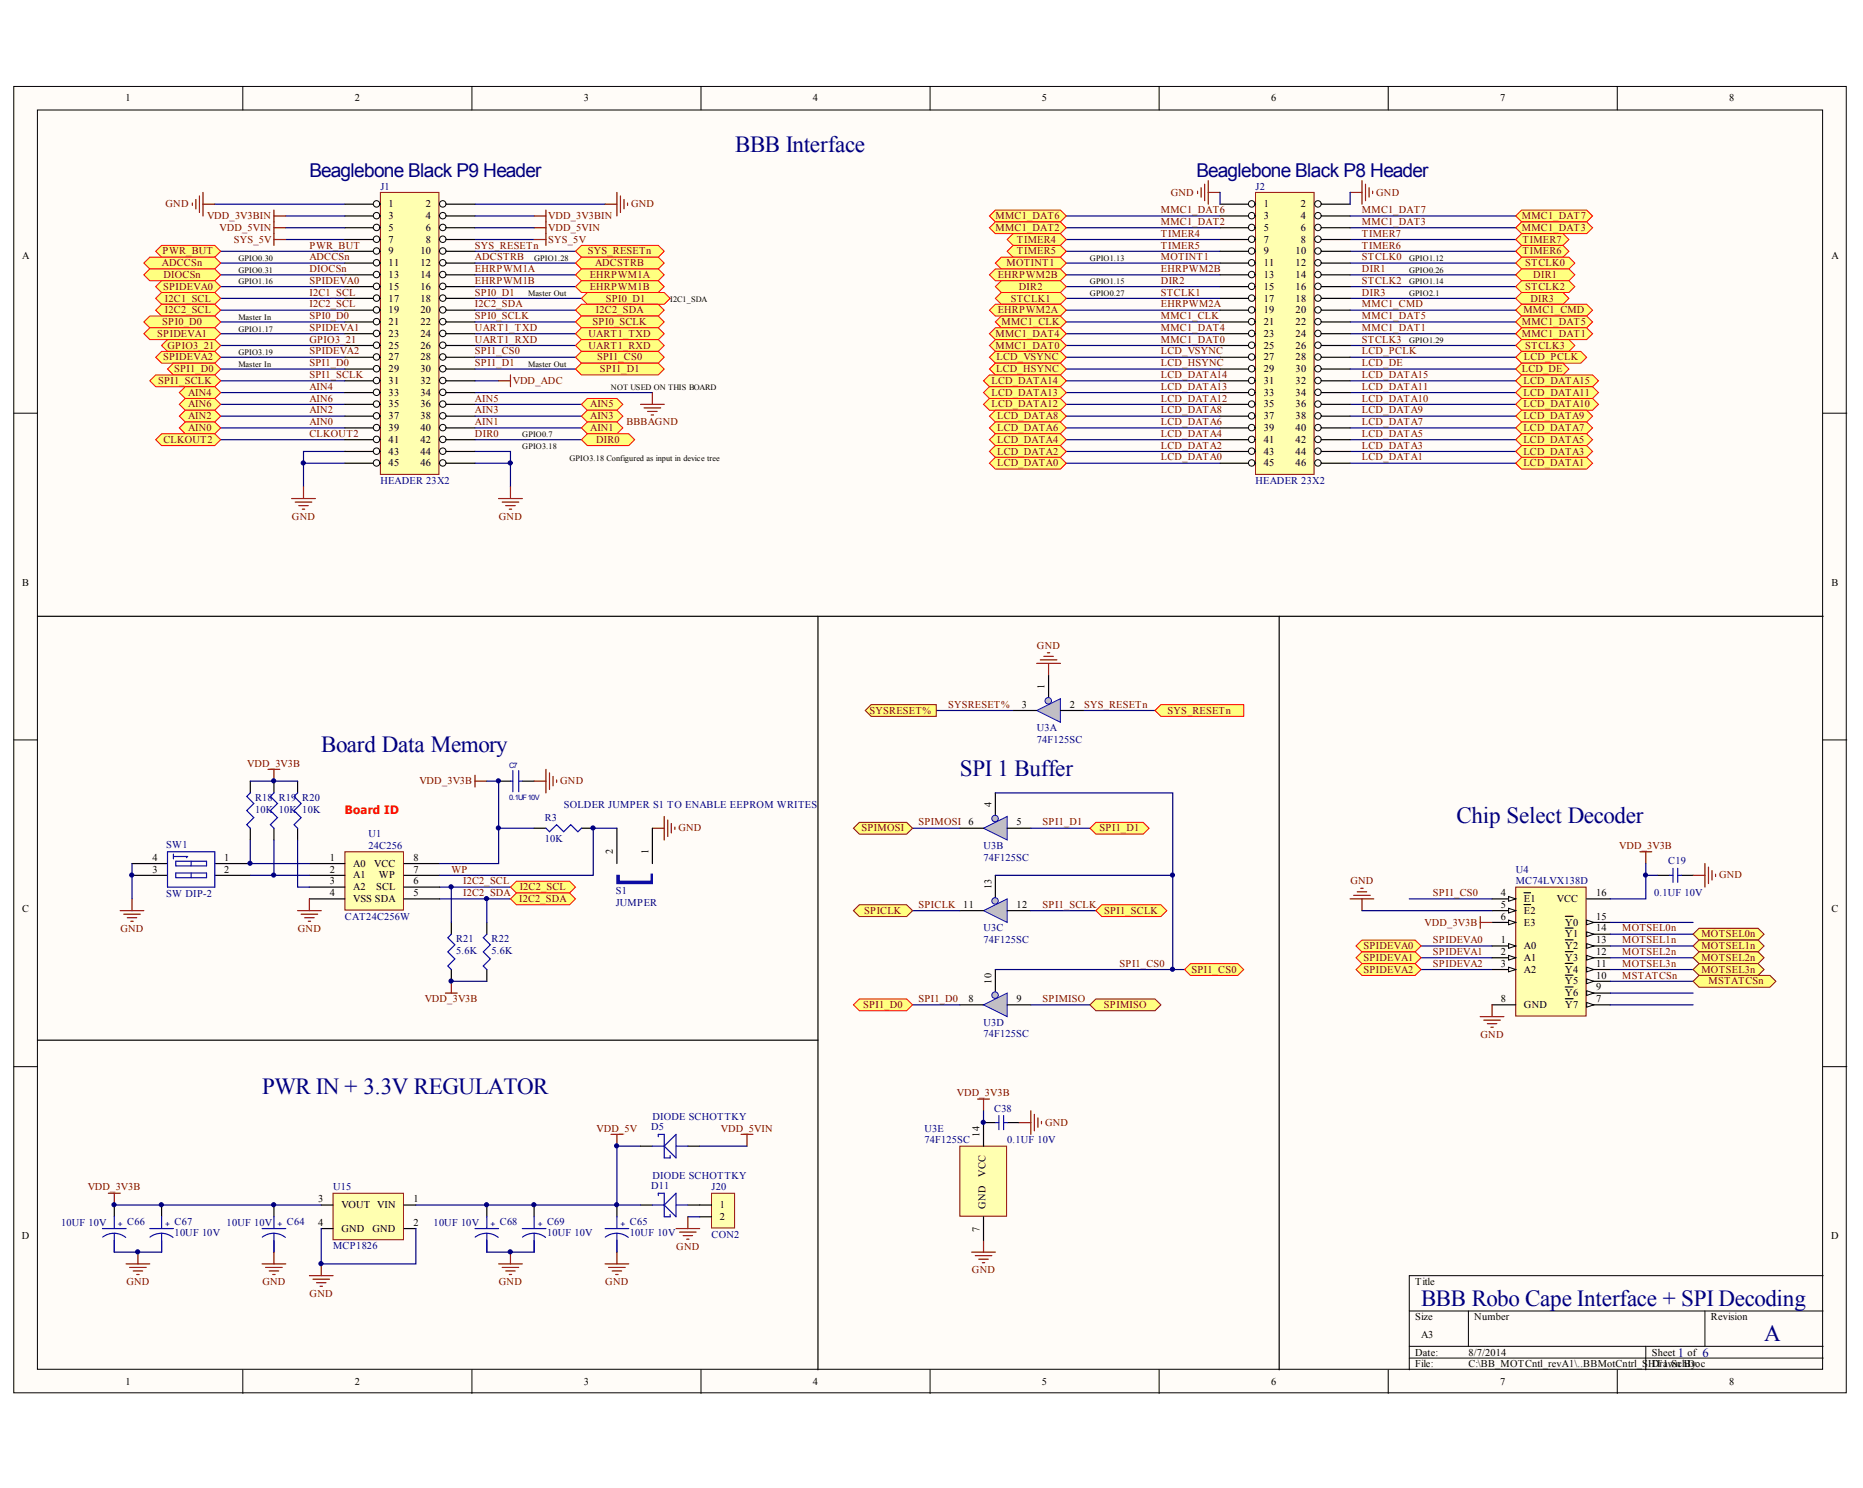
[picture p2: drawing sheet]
<svg xmlns="http://www.w3.org/2000/svg" width="263mm" height="210mm" viewBox="0 0 263 210" stroke-linecap="round" stroke-linejoin="round" font-family="sans-serif">
<defs><g id="words">
<g font-size="3.3" fill="#000080">
<text x="103.7" y="21.4">BBB Interface</text>
<text x="45.3" y="106.1">Board Data Memory</text>
<text x="135.4" y="109.5">SPI 1 Buffer</text>
<text x="205.5" y="116.1">Chip Select Decoder</text>
<text x="37" y="154.3">PWR IN + 3.3V REGULATOR</text>
<text x="200.5" y="184.2">BBB Robo Cape Interface + SPI Decoding</text>
<text x="248.9" y="189.2">A</text>
</g>
<g font-size="2.7" fill="#000080">
<text x="43.7" y="25">Beaglebone Black P9 Header</text>
<text x="168.8" y="25">Beaglebone Black P8 Header</text>
</g>
<g font-size="1.8" fill="#000080">
<text x="236.7" y="191.4">1</text>
<text x="240.2" y="191.4">6</text>
</g>
<text font-size="1.6" fill="#f00" x="48.7" y="114.8">Board ID</text>
<g font-size="1.5">
<text x="17.7" y="14.3">1</text>
<text x="50" y="14.3">2</text>
<text x="82.4" y="14.3">3</text>
<text x="114.7" y="14.3">4</text>
<text x="147" y="14.3">5</text>
<text x="179.3" y="14.3">6</text>
<text x="211.6" y="14.3">7</text>
<text x="243.9" y="14.3">8</text>
<text x="54.8" y="29.2">1</text>
<text x="60.1" y="29.2">2</text>
<text x="178.3" y="29.2">1</text>
<text x="183.5" y="29.2">2</text>
<text x="54.8" y="30.9">3</text>
<text x="54.8" y="32.6">5</text>
<text x="54.8" y="34.2">7</text>
<text x="54.8" y="35.9">9</text>
<text x="59.3" y="35.9">10</text>
<text x="60.1" y="30.9">4</text>
<text x="60.1" y="32.6">6</text>
<text x="60.1" y="34.2">8</text>
<text x="178.3" y="30.9">3</text>
<text x="178.3" y="32.6">5</text>
<text x="178.3" y="34.2">7</text>
<text x="178.3" y="35.9">9</text>
<text x="182.8" y="35.9">10</text>
<text x="183.5" y="30.9">4</text>
<text x="183.5" y="32.6">6</text>
<text x="183.5" y="34.2">8</text>
<text x="3.1" y="36.5">A</text>
<text x="54.8" y="37.5">11</text>
<text x="54.8" y="39.2">13</text>
<text x="54.8" y="40.9">15</text>
<text x="59.3" y="37.5">12</text>
<text x="59.3" y="39.2">14</text>
<text x="59.3" y="40.9">16</text>
<text x="178.3" y="37.5">11</text>
<text x="178.3" y="39.2">13</text>
<text x="178.3" y="40.9">15</text>
<text x="182.8" y="37.5">12</text>
<text x="182.8" y="39.2">14</text>
<text x="182.8" y="40.9">16</text>
<text x="258.4" y="36.5">A</text>
<text x="54.8" y="42.5">17</text>
<text x="54.8" y="44.2">19</text>
<text x="54.8" y="45.9">21</text>
<text x="54.8" y="47.5">23</text>
<text x="59.3" y="42.5">18</text>
<text x="59.3" y="44.2">20</text>
<text x="59.3" y="45.9">22</text>
<text x="59.3" y="47.5">24</text>
<text x="178.3" y="42.5">17</text>
<text x="178.3" y="44.2">19</text>
<text x="178.3" y="45.9">21</text>
<text x="178.3" y="47.5">23</text>
<text x="182.8" y="42.5">18</text>
<text x="182.8" y="44.2">20</text>
<text x="182.8" y="45.9">22</text>
<text x="182.8" y="47.5">24</text>
<text x="54.8" y="49.2">25</text>
<text x="54.8" y="50.8">27</text>
<text x="54.8" y="52.5">29</text>
<text x="59.3" y="49.2">26</text>
<text x="59.3" y="50.8">28</text>
<text x="59.3" y="52.5">30</text>
<text x="178.3" y="49.2">25</text>
<text x="178.3" y="50.8">27</text>
<text x="178.3" y="52.5">29</text>
<text x="182.8" y="49.2">26</text>
<text x="182.8" y="50.8">28</text>
<text x="182.8" y="52.5">30</text>
<text x="54.8" y="54.2">31</text>
<text x="54.8" y="55.8">33</text>
<text x="54.8" y="57.5">35</text>
<text x="54.8" y="59.1">37</text>
<text x="59.3" y="54.2">32</text>
<text x="59.3" y="55.8">34</text>
<text x="59.3" y="57.5">36</text>
<text x="59.3" y="59.1">38</text>
<text x="178.3" y="54.2">31</text>
<text x="178.3" y="55.8">33</text>
<text x="178.3" y="57.5">35</text>
<text x="178.3" y="59.1">37</text>
<text x="182.8" y="54.2">32</text>
<text x="182.8" y="55.8">34</text>
<text x="182.8" y="57.5">36</text>
<text x="182.8" y="59.1">38</text>
<text x="54.8" y="60.8">39</text>
<text x="54.8" y="62.5">41</text>
<text x="54.8" y="64.1">43</text>
<text x="54.8" y="65.8">45</text>
<text x="59.3" y="60.8">40</text>
<text x="59.3" y="62.5">42</text>
<text x="59.3" y="64.1">44</text>
<text x="59.3" y="65.8">46</text>
<text x="178.3" y="60.8">39</text>
<text x="178.3" y="62.5">41</text>
<text x="178.3" y="64.1">43</text>
<text x="178.3" y="65.8">45</text>
<text x="182.8" y="60.8">40</text>
<text x="182.8" y="62.5">42</text>
<text x="182.8" y="64.1">44</text>
<text x="182.8" y="65.8">46</text>
<text x="3.1" y="82.6">B</text>
<text x="258.4" y="82.6">B</text>
<text x="144.2" y="99.8">3</text>
<text x="150.9" y="99.8">2</text>
<text x="136.6" y="116.4">6</text>
<text x="143.4" y="116.4">5</text>
<text x="21.5" y="121.4">4</text>
<text x="21.5" y="123.1">3</text>
<text x="31.6" y="121.4">1</text>
<text x="31.6" y="123.1">2</text>
<text x="46.6" y="121.4">1</text>
<text x="46.6" y="123.1">2</text>
<text x="46.6" y="124.7">3</text>
<text x="49.8" y="122.3">A0</text>
<text x="49.8" y="123.9">A1</text>
<text x="49.8" y="125.6">A2</text>
<text x="52.8" y="122.3">VCC</text>
<text x="53" y="125.6">SCL</text>
<text x="53.5" y="123.9">WP</text>
<text x="58.3" y="124.7">6</text>
<text x="58.3" y="123.1">7</text>
<text x="58.3" y="121.4">8</text>
<text x="3.1" y="128.7">C</text>
<text x="46.6" y="126.4">4</text>
<text x="49.8" y="127.2">VSS SDA</text>
<text x="58.3" y="126.4">5</text>
<text x="135.9" y="128.1">11</text>
<text x="143.4" y="128.1">12</text>
<text x="211.7" y="126.4">4</text>
<text x="211.7" y="128.1">5</text>
<text x="211.7" y="129.7">6</text>
<text x="215" y="127.2">E1</text>
<text x="215" y="128.9">E2</text>
<text x="215" y="130.6">E3</text>
<text x="219.6" y="127.2">VCC</text>
<text x="220.8" y="130.6">Y0</text>
<text x="225.2" y="131.4">14</text>
<text x="225.2" y="129.7">15</text>
<text x="225.2" y="126.4">16</text>
<text x="258.4" y="128.7">C</text>
<text x="211.7" y="133.1">1</text>
<text x="211.7" y="134.7">2</text>
<text x="211.7" y="136.4">3</text>
<text x="215" y="133.9">A0</text>
<text x="215" y="135.5">A1</text>
<text x="215" y="137.2">A2</text>
<text x="220.8" y="137.2">Y4</text>
<text x="220.8" y="135.5">Y3</text>
<text x="220.8" y="133.9">Y2</text>
<text x="220.8" y="132.2">Y1</text>
<text x="225.2" y="136.4">11</text>
<text x="225.2" y="134.7">12</text>
<text x="225.2" y="133.1">13</text>
<text x="136.6" y="141.4">8</text>
<text x="143.4" y="141.4">9</text>
<text x="211.7" y="141.4">8</text>
<text x="215" y="142.2">GND</text>
<text x="220.8" y="142.2">Y7</text>
<text x="220.8" y="140.5">Y6</text>
<text x="220.8" y="138.9">Y5</text>
<text x="225.2" y="141.4">7</text>
<text x="225.2" y="139.7">9</text>
<text x="225.2" y="138">10</text>
<text x="44.9" y="169.6">3</text>
<text x="44.9" y="172.9">4</text>
<text x="48.2" y="170.4">VOUT VIN</text>
<text x="48.2" y="173.7">GND</text>
<text x="52.5" y="173.7">GND</text>
<text x="58.3" y="169.6">1</text>
<text x="58.3" y="172.9">2</text>
<text x="101.5" y="170.4">1</text>
<text x="101.5" y="172.1">2</text>
<text x="3.1" y="174.8">D</text>
<text x="258.3" y="174.8">D</text>
<text x="199.6" y="181.3">Title</text>
<text x="199.6" y="186.2">Size</text>
<text x="199.6" y="191.2">Date:</text>
<text x="200.5" y="188.7">A3</text>
<text x="207.2" y="191.2">8/7/2014</text>
<text x="208" y="186.2">Number</text>
<text x="233" y="191.2">Sheet</text>
<text x="238" y="191.2">of</text>
<text x="241.4" y="186.2">Revision</text>
<text x="17.7" y="195.4">1</text>
<text x="50" y="195.4">2</text>
<text x="82.4" y="195.4">3</text>
<text x="114.7" y="195.4">4</text>
<text x="147" y="195.4">5</text>
<text x="179.3" y="195.4">6</text>
<text x="199.6" y="192.9">File:</text>
<text x="207.2" y="192.9">C:\BB_MOTCntl_revA1\..BBMotCntrl_S</text>
<text x="211.6" y="195.4">7</text>
<text x="232.5" y="192.9">HDTra1wn By:</text>
<text x="235.4" y="192.9">.SchDoc</text>
<text x="243.9" y="195.4">8</text>
</g>
<g font-size="1.5" fill="#800000">
<text x="23.3" y="29.2">GND</text>
<text x="89" y="29.2">GND</text>
<text x="165.2" y="27.6">GND</text>
<text x="194.1" y="27.6">GND</text>
<text x="22.9" y="35.9">PWR_BUT</text>
<text x="29.2" y="30.9">VDD_3V3BIN</text>
<text x="31" y="32.6">VDD_5VIN</text>
<text x="33" y="34.2">SYS_5V</text>
<text x="77.4" y="32.6">VDD_5VIN</text>
<text x="77.4" y="34.2">SYS_5V</text>
<text x="77.4" y="30.9">VDD_3V3BIN</text>
<text x="82.9" y="35.9">SYS_RESETn</text>
<text x="140.5" y="30.9">MMC1_DAT6</text>
<text x="140.5" y="32.6">MMC1_DAT2</text>
<text x="143.5" y="34.2">TIMER4</text>
<text x="143.5" y="35.9">TIMER5</text>
<text x="214.7" y="30.9">MMC1_DAT7</text>
<text x="214.7" y="32.6">MMC1_DAT3</text>
<text x="214.8" y="34.2">TIMER7</text>
<text x="214.8" y="35.9">TIMER6</text>
<text x="22.8" y="37.5">ADCCSn</text>
<text x="23" y="40.9">SPIDEVA0</text>
<text x="23.1" y="39.2">DIOCSn</text>
<text x="43.7" y="40">SPIDEVA0</text>
<text x="43.7" y="38.4">DIOCSn</text>
<text x="43.7" y="36.7">ADCCSn</text>
<text x="67" y="36.7">ADCSTRB</text>
<text x="83.2" y="39.2">EHRPWM1A</text>
<text x="83.2" y="40.9">EHRPWM1B</text>
<text x="83.9" y="37.5">ADCSTRB</text>
<text x="140.8" y="39.2">EHRPWM2B</text>
<text x="142" y="37.5">MOTINT1</text>
<text x="143.7" y="40.9">DIR2</text>
<text x="163.8" y="41.7">STCLK1</text>
<text x="163.8" y="40">DIR2</text>
<text x="163.8" y="36.7">MOTINT1</text>
<text x="192.1" y="36.7">STCLK0</text>
<text x="192.1" y="38.4">DIR1</text>
<text x="192.1" y="40">STCLK2</text>
<text x="192.1" y="41.7">DIR3</text>
<text x="215.2" y="37.5">STCLK0</text>
<text x="215.2" y="40.9">STCLK2</text>
<text x="216.3" y="39.2">DIR1</text>
<text x="22.2" y="47.5">SPIDEVA1</text>
<text x="22.9" y="45.9">SPI0_D0</text>
<text x="23.3" y="42.5">I2C1_SCL</text>
<text x="23.3" y="44.2">I2C2_SCL</text>
<text x="43.7" y="46.7">SPIDEVA1</text>
<text x="83" y="47.5">UART1_TXD</text>
<text x="83.6" y="45.9">SPI0_SCLK</text>
<text x="84.1" y="44.2">I2C2_SDA</text>
<text x="85.5" y="42.5">SPI0_D1</text>
<text x="140.5" y="47.5">MMC1_DAT4</text>
<text x="140.8" y="44.2">EHRPWM2A</text>
<text x="141.3" y="45.9">MMC1_CLK</text>
<text x="142.6" y="42.5">STCLK1</text>
<text x="214.7" y="45.9">MMC1_DAT5</text>
<text x="214.7" y="47.5">MMC1_DAT1</text>
<text x="214.9" y="44.2">MMC1_CMD</text>
<text x="215.9" y="42.5">DIR3</text>
<text x="23" y="50.8">SPIDEVA2</text>
<text x="23.6" y="49.2">GPIO3_21</text>
<text x="24.6" y="52.5">SPI1_D0</text>
<text x="43.7" y="50">SPIDEVA2</text>
<text x="83" y="49.2">UART1_RXD</text>
<text x="84.2" y="50.8">SPI1_CS0</text>
<text x="84.6" y="52.5">SPI1_D1</text>
<text x="140.5" y="49.2">MMC1_DAT0</text>
<text x="140.5" y="52.5">LCD_HSYNC</text>
<text x="140.6" y="50.8">LCD_VSYNC</text>
<text x="192.1" y="48.3">STCLK3</text>
<text x="214.7" y="52.5">LCD_DE</text>
<text x="215" y="50.8">LCD_PCLK</text>
<text x="215.2" y="49.2">STCLK3</text>
<text x="22.3" y="54.2">SPI1_SCLK</text>
<text x="26.5" y="55.8">AIN4</text>
<text x="26.5" y="57.5">AIN6</text>
<text x="26.5" y="59.1">AIN2</text>
<text x="72.3" y="54.2">VDD_ADC</text>
<text x="83.3" y="57.5">AIN5</text>
<text x="83.3" y="59.1">AIN3</text>
<text x="139.9" y="54.2">LCD_DATA14</text>
<text x="139.9" y="55.8">LCD_DATA13</text>
<text x="139.9" y="57.5">LCD_DATA12</text>
<text x="140.7" y="59.1">LCD_DATA8</text>
<text x="214.9" y="59.1">LCD_DATA9</text>
<text x="214.9" y="54.2">LCD_DATA15</text>
<text x="214.9" y="55.8">LCD_DATA11</text>
<text x="214.9" y="57.5">LCD_DATA10</text>
<text x="23" y="62.5">CLKOUT2</text>
<text x="26.5" y="60.8">AIN0</text>
<text x="67" y="61.6">DIR0</text>
<text x="83.3" y="60.8">AIN1</text>
<text x="84.1" y="62.5">DIR0</text>
<text x="88.4" y="60">BBBAGND</text>
<text x="140.7" y="60.8">LCD_DATA6</text>
<text x="140.7" y="62.5">LCD_DATA4</text>
<text x="140.7" y="64.1">LCD_DATA2</text>
<text x="140.7" y="65.8">LCD_DATA0</text>
<text x="214.9" y="60.8">LCD_DATA7</text>
<text x="214.9" y="62.5">LCD_DATA5</text>
<text x="214.9" y="64.1">LCD_DATA3</text>
<text x="214.9" y="65.8">LCD_DATA1</text>
<text x="41.2" y="73.3">GND</text>
<text x="70.4" y="73.3">GND</text>
<text x="146.3" y="91.5">GND</text>
<text x="122.7" y="100.7">SYSRESET%</text>
<text x="133.7" y="99.8">SYSRESET%</text>
<text x="164.7" y="100.7">SYS_RESETn</text>
<text x="34.9" y="108.1">VDD_3V3B</text>
<text x="59.2" y="110.6">VDD_3V3B</text>
<text x="79" y="110.6">GND</text>
<text x="95.7" y="117.3">GND</text>
<text x="121.5" y="117.3">SPIMOSI</text>
<text x="129.6" y="116.4">SPIMOSI</text>
<text x="155.1" y="117.3">SPI1_D1</text>
<text x="228.4" y="119.8">VDD_3V3B</text>
<text x="63.7" y="123.1">WP</text>
<text x="73.3" y="125.6">I2C2_SCL</text>
<text x="190.5" y="124.7">GND</text>
<text x="242.5" y="123.9">GND</text>
<text x="17" y="131.4">GND</text>
<text x="42" y="131.4">GND</text>
<text x="73.2" y="127.2">I2C2_SDA</text>
<text x="121.9" y="128.9">SPICLK</text>
<text x="129.6" y="128.1">SPICLK</text>
<text x="155.8" y="128.9">SPI1_SCLK</text>
<text x="201" y="130.6">VDD_3V3B</text>
<text x="228.8" y="131.4">MOTSEL0n</text>
<text x="168.1" y="137.2">SPI1_CS0</text>
<text x="192.4" y="133.9">SPIDEVA0</text>
<text x="192.4" y="135.5">SPIDEVA1</text>
<text x="192.4" y="137.2">SPIDEVA2</text>
<text x="202.1" y="134.7">SPIDEVA1</text>
<text x="202.1" y="136.4">SPIDEVA2</text>
<text x="202.1" y="133.1">SPIDEVA0</text>
<text x="228.8" y="136.4">MOTSEL3n</text>
<text x="228.8" y="134.7">MOTSEL2n</text>
<text x="228.8" y="133.1">MOTSEL1n</text>
<text x="240" y="132.2">MOTSEL0n</text>
<text x="240" y="133.9">MOTSEL1n</text>
<text x="240" y="135.5">MOTSEL2n</text>
<text x="240" y="137.2">MOTSEL3n</text>
<text x="59.9" y="141.4">VDD_3V3B</text>
<text x="121.7" y="142.2">SPI1_D0</text>
<text x="147.1" y="141.4">SPIMISO</text>
<text x="155.7" y="142.2">SPIMISO</text>
<text x="228.8" y="138">MSTATCSn</text>
<text x="241" y="138.9">MSTATCSn</text>
<text x="208.9" y="146.4">GND</text>
<text x="135" y="154.6">VDD_3V3B</text>
<text x="84.2" y="159.6">VDD_5V</text>
<text x="101.7" y="159.6">VDD_5VIN</text>
<text x="147.4" y="158.8">GND</text>
<text x="12.4" y="167.9">VDD_3V3B</text>
<text x="95.4" y="176.3">GND</text>
<text x="137.1" y="179.6">GND</text>
<text x="17.8" y="181.3">GND</text>
<text x="37" y="181.3">GND</text>
<text x="43.7" y="182.9">GND</text>
<text x="70.4" y="181.3">GND</text>
<text x="85.4" y="181.3">GND</text>
</g>
<g font-size="1.5" fill="#000080">
<text x="53.7" y="26.8">J1</text>
<text x="177.1" y="26.8">J2</text>
<text x="53.7" y="68.3">HEADER 23X2</text>
<text x="177.1" y="68.3">HEADER 23X2</text>
<text x="146.3" y="103.2">U3A</text>
<text x="146.3" y="104.8">74F125SC</text>
<text x="36" y="113">R18 R19 R20</text>
<text x="79.5" y="114">SOLDER JUMPER S1 TO ENABLE EEPROM WRITES</text>
<text x="23.5" y="119.6">SW1</text>
<text x="36" y="114.6">10K 10K 10K</text>
<text x="52" y="118.1">U1</text>
<text x="52" y="119.8">24C256</text>
<text x="76.9" y="115.8">R3</text>
<text x="76.9" y="118.8">10K</text>
<text x="138.7" y="119.8">U3B</text>
<text x="138.7" y="121.4">74F125SC</text>
<text x="213.8" y="123.1">U4</text>
<text x="213.8" y="124.7">MC74LVX138D</text>
<text x="235.3" y="121.9">C19</text>
<text x="23.5" y="126.6">SW DIP-2</text>
<text x="48.7" y="129.7">CAT24C256W</text>
<text x="86.9" y="126.1">S1</text>
<text x="86.9" y="127.7">JUMPER</text>
<text x="138.7" y="131.4">U3C</text>
<text x="233.3" y="126.4">0.1UF 10V</text>
<text x="64.3" y="132.9">R21</text>
<text x="64.3" y="134.5">5.6K</text>
<text x="69.3" y="132.9">R22</text>
<text x="69.3" y="134.5">5.6K</text>
<text x="138.7" y="133.1">74F125SC</text>
<text x="138.7" y="144.7">U3D</text>
<text x="138.7" y="146.3">74F125SC</text>
<text x="91.9" y="159.5">D5</text>
<text x="92" y="158">DIODE SCHOTTKY</text>
<text x="130.4" y="159.6">U3E</text>
<text x="130.4" y="161.3">74F125SC</text>
<text x="140.3" y="156.8">C38</text>
<text x="142.1" y="161.3">0.1UF 10V</text>
<text x="47" y="167.9">U15</text>
<text x="91.9" y="167.8">D11</text>
<text x="92" y="166.3">DIODE SCHOTTKY</text>
<text x="100.4" y="167.9">J20</text>
<text x="8.6" y="172.9">10UF 10V</text>
<text x="18" y="172.7">C66</text>
<text x="24.6" y="172.7">C67</text>
<text x="32" y="172.9">10UF 10V</text>
<text x="40.5" y="172.7">C64</text>
<text x="61.2" y="172.9">10UF 10V</text>
<text x="70.5" y="172.7">C68</text>
<text x="77.2" y="172.7">C69</text>
<text x="88.9" y="172.7">C65</text>
<text x="24.6" y="174.4">10UF 10V</text>
<text x="47" y="176.2">MCP1826</text>
<text x="77.2" y="174.4">10UF 10V</text>
<text x="88.9" y="174.4">10UF 10V</text>
<text x="100.4" y="174.6">CON2</text>
</g>
<g font-size="1.5" fill="#790000">
<text x="43.7" y="35.1">PWR_BUT</text>
<text x="67" y="35.1">SYS_RESETn</text>
<text x="163.8" y="30.1">MMC1_DAT6</text>
<text x="163.8" y="31.7">MMC1_DAT2</text>
<text x="163.8" y="33.4">TIMER4</text>
<text x="163.8" y="35.1">TIMER5</text>
<text x="192.1" y="30.1">MMC1_DAT7</text>
<text x="192.1" y="31.7">MMC1_DAT3</text>
<text x="192.1" y="33.4">TIMER7</text>
<text x="192.1" y="35.1">TIMER6</text>
<text x="43.7" y="41.7">I2C1_SCL</text>
<text x="67" y="38.4">EHRPWM1A</text>
<text x="67" y="40">EHRPWM1B</text>
<text x="67" y="41.7">SPI0_D1</text>
<text x="163.8" y="38.4">EHRPWM2B</text>
<text x="43.7" y="43.4">I2C2_SCL</text>
<text x="43.7" y="45">SPI0_D0</text>
<text x="67" y="43.4">I2C2_SDA</text>
<text x="67" y="46.7">UART1_TXD</text>
<text x="67" y="45">SPI0_SCLK</text>
<text x="163.8" y="43.4">EHRPWM2A</text>
<text x="163.8" y="45">MMC1_CLK</text>
<text x="163.8" y="46.7">MMC1_DAT4</text>
<text x="192.1" y="43.4">MMC1_CMD</text>
<text x="192.1" y="45">MMC1_DAT5</text>
<text x="192.1" y="46.7">MMC1_DAT1</text>
<text x="43.7" y="48.3">GPIO3_21</text>
<text x="43.7" y="51.7">SPI1_D0</text>
<text x="43.7" y="53.3">SPI1_SCLK</text>
<text x="67" y="48.3">UART1_RXD</text>
<text x="67" y="50">SPI1_CS0</text>
<text x="67" y="51.7">SPI1_D1</text>
<text x="163.8" y="48.3">MMC1_DAT0</text>
<text x="163.8" y="50">LCD_VSYNC</text>
<text x="163.8" y="51.7">LCD_HSYNC</text>
<text x="163.8" y="53.3">LCD_DATA14</text>
<text x="192.1" y="50">LCD_PCLK</text>
<text x="192.1" y="51.7">LCD_DE</text>
<text x="192.1" y="53.3">LCD_DATA15</text>
<text x="43.7" y="55">AIN4</text>
<text x="43.7" y="56.6">AIN6</text>
<text x="43.7" y="58.3">AIN2</text>
<text x="43.7" y="60">AIN0</text>
<text x="67" y="56.6">AIN5</text>
<text x="67" y="58.3">AIN3</text>
<text x="67" y="60">AIN1</text>
<text x="163.8" y="55">LCD_DATA13</text>
<text x="163.8" y="56.6">LCD_DATA12</text>
<text x="163.8" y="58.3">LCD_DATA8</text>
<text x="163.8" y="60">LCD_DATA6</text>
<text x="192.1" y="55">LCD_DATA11</text>
<text x="192.1" y="56.6">LCD_DATA10</text>
<text x="192.1" y="58.3">LCD_DATA9</text>
<text x="192.1" y="60">LCD_DATA7</text>
<text x="43.7" y="61.6">CLKOUT2</text>
<text x="163.8" y="61.6">LCD_DATA4</text>
<text x="163.8" y="63.3">LCD_DATA2</text>
<text x="163.8" y="65">LCD_DATA0</text>
<text x="192.1" y="61.6">LCD_DATA5</text>
<text x="192.1" y="63.3">LCD_DATA3</text>
<text x="192.1" y="65">LCD_DATA1</text>
<text x="152.9" y="99.8">SYS_RESETn</text>
<text x="147.1" y="116.4">SPI1_D1</text>
<text x="65.3" y="124.7">I2C2_SCL</text>
<text x="65.3" y="126.4">I2C2_SDA</text>
<text x="147.1" y="128.1">SPI1_SCLK</text>
<text x="202.1" y="126.4">SPI1_CS0</text>
<text x="157.9" y="136.4">SPI1_CS0</text>
<text x="129.6" y="141.4">SPI1_D0</text>
</g>
<g font-size="1.4">
<text x="147.4" y="97.2" transform="rotate(-90 147.4 97.2)">1</text>
<text x="139.9" y="113.8" transform="rotate(-90 139.9 113.8)">4</text>
<text x="86.5" y="120.5" transform="rotate(-90 86.5 120.5)">2</text>
<text x="91.5" y="120.5" transform="rotate(-90 91.5 120.5)">1</text>
<text x="139.9" y="125.5" transform="rotate(-90 139.9 125.5)">13</text>
<text x="139.9" y="138.8" transform="rotate(-90 139.9 138.8)">10</text>
<text x="138.2" y="160.4" transform="rotate(-90 138.2 160.4)">14</text>
<text x="139" y="166" transform="rotate(-90 139 166)">VCC</text>
<text x="138.2" y="173.7" transform="rotate(-90 138.2 173.7)">7</text>
<text x="139" y="170.5" transform="rotate(-90 139 170.5)">GND</text>
</g>
<g font-size="1.2">
<text x="33.6" y="36.8">GPIO0.30</text>
<text x="33.6" y="38.5">GPIO0.31</text>
<text x="33.6" y="40.1">GPIO1.16</text>
<text x="74.5" y="41.8">Master Out</text>
<text x="75.3" y="36.8">GPIO1.28</text>
<text x="153.8" y="36.8">GPIO1.13</text>
<text x="153.8" y="40.1">GPIO1.15</text>
<text x="153.8" y="41.8">GPIO0.27</text>
<text x="198.8" y="36.8">GPIO1.12</text>
<text x="198.8" y="38.5">GPIO0.26</text>
<text x="198.8" y="40.1">GPIO1.14</text>
<text x="198.8" y="41.8">GPIO2.1</text>
<text x="33.6" y="46.8">GPIO1.17</text>
<text x="33.6" y="45.1">Master In</text>
<text x="94.5" y="42.6">I2C1_SDA</text>
<text x="33.6" y="50.1">GPIO3.19</text>
<text x="33.6" y="51.7">Master In</text>
<text x="74.5" y="51.7">Master Out</text>
<text x="198.8" y="48.4">GPIO1.29</text>
<text x="86.2" y="55.1">NOT USED ON THIS BOARD</text>
<text x="73.7" y="61.7">GPIO0.7</text>
<text x="73.7" y="63.4">GPIO3.18</text>
<text x="80.4" y="65">GPIO3.18 Configured as input in device tree</text>
</g>
<g font-size="1.2" fill="#000080">
<text x="16.6" y="173">+</text>
<text x="23.3" y="173">+</text>
<text x="39.1" y="173">+</text>
<text x="69.2" y="173">+</text>
<text x="75.9" y="173">+</text>
<text x="87.5" y="173">+</text>
</g>
<g font-size="1" fill="#000080">
<text x="71.8" y="108.3">C7</text>
<text x="71.8" y="112.8">0.1UF10V</text>
</g>
</g></defs>
<g fill="#fffcf8" stroke="#000" stroke-width=".14">
<path d="M1.9 12.2h258.6v184.3h-258.6z"/>
<path d="M5.3 15.5h251.8v177.7h-251.8z"/>
</g>
<g fill="none" stroke="#000" stroke-width=".14">
<path d="M34.3 12.2v3.3M66.6 12.2v3.3M98.9 12.2v3.3M131.2 12.2v3.3M163.5 12.2v3.3M195.8 12.2v3.3M228.2 12.2v3.3M1.9 58.3h3.4M257.2 58.3h3.3M1.9 104.4h3.4M257.2 104.4h3.3M1.9 150.5h3.4"/>
<path d="M257.2 150.5h3.3M257.2 180h-58.4v13.2M34.3 193.2v3.4M66.6 193.2v3.4M98.9 193.2v3.4M131.2 193.2v3.4M163.5 193.2v3.4M195.8 193.2v3.4M198.8 184.9h58.4M198.8 189.9h58.4M198.8 191.6h58.4M207.2 184.9v5"/>
<path d="M228.2 193.2v3.4M232.2 189.9v3.3M240.5 184.9v5"/>
</g>
<g fill="none" stroke="#000080" stroke-width=".17">
<path d="M30.3 28.8h18.4M31.1 35.4h17.6M31.1 37.1h17.6M31.1 38.8h17.6M40.3 30.5h8.4M40.3 32.1h8.4M40.3 33.8h8.4M67 28.8h18.4M67 30.5h8.3M67 32.1h8.3M67 33.8h8.3M67 35.4h14.2"/>
<path d="M67 37.1h14.2M67 38.8h14.2M150.4 30.5h21.7M150.4 32.1h21.7M150.4 33.8h21.7M150.4 35.4h21.7M150.4 37.1h21.7M150.4 38.8h21.7M190.5 30.5h23.3M190.5 32.1h23.3M190.5 33.8h23.3M190.5 35.4h23.3"/>
<path d="M190.5 37.1h23.3M190.5 38.8h23.3M31.1 40.4h17.6M31.1 42.1h17.6M31.1 43.8h17.6M31.1 45.4h17.6M31.1 47.1h17.6M31.1 48.7h17.6M31.1 50.4h17.6M31.1 52.1h17.6M31.1 53.7h17.6M31.1 55.4h17.6"/>
<path d="M31.1 57h17.6M31.1 58.7h17.6M67 40.4h14.2M67 42.1h15M67 43.8h14.2M67 45.4h14.2M67 47.1h14.2M67 48.7h14.2M67 50.4h14.2M67 52.1h14.2M67 53.7h3.3M67 55.4h25"/>
<path d="M67 57h15M67 58.7h15M150.4 40.4h21.7M150.4 42.1h21.7M150.4 43.8h21.7M150.4 45.4h21.7M150.4 47.1h21.7M150.4 48.7h21.7M150.4 50.4h21.7M150.4 52.1h21.7M150.4 53.7h21.7M150.4 55.4h21.7"/>
<path d="M150.4 57h21.7M150.4 58.7h21.7M190.5 40.4h23.3M190.5 42.1h23.3M190.5 43.8h23.3M190.5 45.4h23.3M190.5 47.1h23.3M190.5 48.7h23.3M190.5 50.4h23.3M190.5 52.1h23.3M190.5 53.7h23.3M190.5 55.4h23.3"/>
<path d="M190.5 57h23.3M190.5 58.7h23.3M31.1 60.4h17.6M31.1 62h17.6M48.7 63.7h-5.9v1.6h5.9M67 63.7h5v5M67 65.3h5M67 60.4h15M67 62h15M150.4 65.3h21.7M150.4 60.4h21.7M150.4 62h21.7"/>
<path d="M150.4 63.7h21.7M190.5 65.3h23.3M190.5 60.4h23.3M190.5 62h23.3M190.5 63.7h23.3"/>
</g>
<path d="M38.6 29.6v5M38.6 32.1h1.7M38.6 33.8h1.7M38.6 30.5h1.7M75.3 32.1h1.7M75.3 33.8h1.7M75.3 30.5h1.7M77 29.6v5M70.3 53.7h1.7M72 52.9v1.6" fill="none" stroke="#800000" stroke-width=".17"/>
<g fill="#ffff80" stroke="#f00" stroke-width=".14">
<path d="M139.6 30.5l.8-.9h9.2l.8 .9-.8 .8h-9.2z" fill-rule="evenodd"/>
<path d="M139.6 32.1l.8-.8h9.2l.8 .8-.8 .9h-9.2z" fill-rule="evenodd"/>
<path d="M142.1 33.8l.8-.8h6.7l.8 .8-.8 .8h-6.7z" fill-rule="evenodd"/>
<path d="M142.1 35.4l.8-.8h6.7l.8 .8-.8 .9h-6.7z" fill-rule="evenodd"/>
<path d="M140.4 37.1l.9-.8h8.3l.8 .8-.8 .8h-8.3z" fill-rule="evenodd"/>
<path d="M139.6 38.8l.8-.9h9.2l.8 .9-.8 .8h-9.2z" fill-rule="evenodd"/>
<path d="M140.4 40.4l.9-.8h8.3l.8 .8-.8 .9h-8.3z" fill-rule="evenodd"/>
<path d="M140.4 42.1l.9-.8h8.3l.8 .8-.8 .8h-8.3z" fill-rule="evenodd"/>
<path d="M139.6 43.8l.8-.9h9.2l.8 .9-.8 .8h-9.2z" fill-rule="evenodd"/>
<path d="M140.4 45.4l.9-.8h8.3l.8 .8-.8 .8h-8.3z" fill-rule="evenodd"/>
<path d="M139.6 47.1l.8-.9h9.2l.8 .9-.8 .8h-9.2z" fill-rule="evenodd"/>
<path d="M139.6 48.7l.8-.8h9.2l.8 .8-.8 .9h-9.2z" fill-rule="evenodd"/>
<path d="M139.6 50.4l.8-.8h9.2l.8 .8-.8 .8h-9.2z" fill-rule="evenodd"/>
<path d="M139.6 52.1l.8-.9h9.2l.8 .9-.8 .8h-9.2z" fill-rule="evenodd"/>
<path d="M138.7 53.7l.9-.8h10l.8 .8-.8 .8h-10z" fill-rule="evenodd"/>
<path d="M138.7 55.4l.9-.9h10l.8 .9-.8 .8h-10z" fill-rule="evenodd"/>
<path d="M138.7 57l.9-.8h10l.8 .8-.8 .9h-10z" fill-rule="evenodd"/>
<path d="M139.6 58.7l.8-.8h9.2l.8 .8-.8 .8h-9.2z" fill-rule="evenodd"/>
<path d="M139.6 60.4l.8-.9h9.2l.8 .9-.8 .8h-9.2z" fill-rule="evenodd"/>
<path d="M139.6 62l.8-.8h9.2l.8 .8-.8 .9h-9.2z" fill-rule="evenodd"/>
<path d="M139.6 63.7l.8-.8h9.2l.8 .8-.8 .8h-9.2z" fill-rule="evenodd"/>
<path d="M139.6 65.3l.8-.8h9.2l.8 .8-.8 .9h-9.2z" fill-rule="evenodd"/>
<path d="M213.8 30.5l.9-.9h9.1l.9 .9-.9 .8h-9.1z" fill-rule="evenodd"/>
<path d="M213.8 32.1l.9-.8h9.1l.9 .8-.9 .9h-9.1z" fill-rule="evenodd"/>
<path d="M213.8 33.8l.9-.8h5.8l.8 .8-.8 .8h-5.8z" fill-rule="evenodd"/>
<path d="M213.8 35.4l.9-.8h5.8l.8 .8-.8 .9h-5.8z" fill-rule="evenodd"/>
<path d="M213.8 37.1l.9-.8h6.6l.9 .8-.9 .8h-6.6z" fill-rule="evenodd"/>
<path d="M213.8 38.8l.9-.9h6.6l.9 .9-.9 .8h-6.6z" fill-rule="evenodd"/>
<path d="M213.8 40.4l.9-.8h6.6l.9 .8-.9 .9h-6.6z" fill-rule="evenodd"/>
<path d="M213.8 42.1l.9-.8h5.8l.8 .8-.8 .8h-5.8z" fill-rule="evenodd"/>
<path d="M213.8 43.8l.9-.9h9.1l.9 .9-.9 .8h-9.1z" fill-rule="evenodd"/>
<path d="M213.8 45.4l.9-.8h9.1l.9 .8-.9 .8h-9.1z" fill-rule="evenodd"/>
<path d="M213.8 47.1l.9-.9h9.1l.9 .9-.9 .8h-9.1z" fill-rule="evenodd"/>
<path d="M213.8 48.7l.9-.8h6.6l.9 .8-.9 .9h-6.6z" fill-rule="evenodd"/>
<path d="M213.8 50.4l.9-.8h8.3l.8 .8-.8 .8h-8.3z" fill-rule="evenodd"/>
<path d="M213.8 52.1l.9-.9h5.8l.8 .9-.8 .8h-5.8z" fill-rule="evenodd"/>
<path d="M213.8 53.7l.9-.8h10l.8 .8-.8 .8h-10z" fill-rule="evenodd"/>
<path d="M213.8 55.4l.9-.9h10l.8 .9-.8 .8h-10z" fill-rule="evenodd"/>
<path d="M213.8 57l.9-.8h10l.8 .8-.8 .9h-10z" fill-rule="evenodd"/>
<path d="M213.8 58.7l.9-.8h9.1l.9 .8-.9 .8h-9.1z" fill-rule="evenodd"/>
<path d="M213.8 60.4l.9-.9h9.1l.9 .9-.9 .8h-9.1z" fill-rule="evenodd"/>
<path d="M213.8 62l.9-.8h9.1l.9 .8-.9 .9h-9.1z" fill-rule="evenodd"/>
<path d="M213.8 63.7l.9-.8h9.1l.9 .8-.9 .8h-9.1z" fill-rule="evenodd"/>
<path d="M213.8 65.3l.9-.8h9.1l.9 .8-.9 .9h-9.1z" fill-rule="evenodd"/>
<path d="M22 35.4l.8-.8h7.5l.8 .8-.8 .9h-7.5z" fill-rule="evenodd"/>
<path d="M20.3 37.1l.8-.8h9.2l.8 .8-.8 .8h-9.2z" fill-rule="evenodd"/>
<path d="M20.3 38.8l.8-.9h9.2l.8 .9-.8 .8h-9.2z" fill-rule="evenodd"/>
<path d="M22 40.4l.8-.8h7.5l.8 .8-.8 .9h-7.5z" fill-rule="evenodd"/>
<path d="M22 42.1l.8-.8h7.5l.8 .8-.8 .8h-7.5z" fill-rule="evenodd"/>
<path d="M22 43.8l.8-.9h7.5l.8 .9-.8 .8h-7.5z" fill-rule="evenodd"/>
<path d="M20.3 45.4l.8-.8h9.2l.8 .8-.8 .8h-9.2z" fill-rule="evenodd"/>
<path d="M20.3 47.1l.8-.9h9.2l.8 .9-.8 .8h-9.2z" fill-rule="evenodd"/>
<path d="M22.8 48.7l.8-.8h6.7l.8 .8-.8 .9h-6.7z" fill-rule="evenodd"/>
<path d="M22 50.4l.8-.8h7.5l.8 .8-.8 .8h-7.5z" fill-rule="evenodd"/>
<path d="M23.6 52.1l.9-.9h5.8l.8 .9-.8 .8h-5.8z" fill-rule="evenodd"/>
<path d="M21.1 53.7l.9-.8h8.3l.8 .8-.8 .8h-8.3z" fill-rule="evenodd"/>
<path d="M25.3 55.4l.8-.9h4.2l.8 .9-.8 .8h-4.2z" fill-rule="evenodd"/>
<path d="M25.3 57l.8-.8h4.2l.8 .8-.8 .9h-4.2z" fill-rule="evenodd"/>
<path d="M25.3 58.7l.8-.8h4.2l.8 .8-.8 .8h-4.2z" fill-rule="evenodd"/>
<path d="M25.3 60.4l.8-.9h4.2l.8 .9-.8 .8h-4.2z" fill-rule="evenodd"/>
<path d="M22 62l.8-.8h7.5l.8 .8-.8 .9h-7.5z" fill-rule="evenodd"/>
<path d="M81.2 35.4l.8-.8h10.9l.8 .8-.8 .9h-10.9z" fill-rule="evenodd"/>
<path d="M81.2 37.1l.8-.8h10.9l.8 .8-.8 .8h-10.9z" fill-rule="evenodd"/>
<path d="M81.2 38.8l.8-.9h10.9l.8 .9-.8 .8h-10.9z" fill-rule="evenodd"/>
<path d="M81.2 40.4l.8-.8h10.9l.8 .8-.8 .9h-10.9z" fill-rule="evenodd"/>
<path d="M82 42.1l.9-.8h10.8l.8 .8-.8 .8h-10.8z" fill-rule="evenodd"/>
<path d="M81.2 43.8l.8-.9h10.9l.8 .9-.8 .8h-10.9z" fill-rule="evenodd"/>
<path d="M81.2 45.4l.8-.8h10.9l.8 .8-.8 .8h-10.9z" fill-rule="evenodd"/>
<path d="M81.2 47.1l.8-.9h10.9l.8 .9-.8 .8h-10.9z" fill-rule="evenodd"/>
<path d="M81.2 48.7l.8-.8h10.9l.8 .8-.8 .9h-10.9z" fill-rule="evenodd"/>
<path d="M81.2 50.4l.8-.8h10.9l.8 .8-.8 .8h-10.9z" fill-rule="evenodd"/>
<path d="M81.2 52.1l.8-.9h10.9l.8 .9-.8 .8h-10.9z" fill-rule="evenodd"/>
<path d="M82 57l.9-.8h4.1l.9 .8-.9 .9h-4.1z" fill-rule="evenodd"/>
<path d="M82 58.7l.9-.8h4.1l.9 .8-.9 .8h-4.1z" fill-rule="evenodd"/>
<path d="M82 60.4l.9-.9h4.1l.9 .9-.9 .8h-4.1z" fill-rule="evenodd"/>
<path d="M82 62l.9-.8h5.8l.8 .8-.8 .9h-5.8z" fill-rule="evenodd"/>
</g>
<path d="M42.8 65.3v3.4" fill="none" stroke="#000080" stroke-width=".17"/>
<path d="M177.1 27.1h8.3v39.8h-8.3z" fill="#ffffb0" stroke="#800000" stroke-width=".14"/>
<path d="M172.1 28.8h5" fill="none" stroke="#000" stroke-width=".17"/>
<circle cx="176.6" cy="28.8" r=".46" fill="#fffcf8" stroke="#000" stroke-width=".14"/>
<path d="M185.5 28.8h5" fill="none" stroke="#000" stroke-width=".17"/>
<circle cx="185.9" cy="28.8" r=".46" fill="#fffcf8" stroke="#000" stroke-width=".14"/>
<path d="M172.1 30.5h5" fill="none" stroke="#000" stroke-width=".17"/>
<circle cx="176.6" cy="30.4" r=".46" fill="#fffcf8" stroke="#000" stroke-width=".14"/>
<path d="M185.5 30.5h5" fill="none" stroke="#000" stroke-width=".17"/>
<circle cx="185.9" cy="30.4" r=".46" fill="#fffcf8" stroke="#000" stroke-width=".14"/>
<path d="M172.1 32.1h5" fill="none" stroke="#000" stroke-width=".17"/>
<circle cx="176.6" cy="32.1" r=".46" fill="#fffcf8" stroke="#000" stroke-width=".14"/>
<path d="M185.5 32.1h5" fill="none" stroke="#000" stroke-width=".17"/>
<circle cx="185.9" cy="32.1" r=".46" fill="#fffcf8" stroke="#000" stroke-width=".14"/>
<path d="M172.1 33.8h5" fill="none" stroke="#000" stroke-width=".17"/>
<circle cx="176.6" cy="33.7" r=".46" fill="#fffcf8" stroke="#000" stroke-width=".14"/>
<path d="M185.5 33.8h5" fill="none" stroke="#000" stroke-width=".17"/>
<circle cx="185.9" cy="33.7" r=".46" fill="#fffcf8" stroke="#000" stroke-width=".14"/>
<path d="M172.1 35.4h5" fill="none" stroke="#000" stroke-width=".17"/>
<circle cx="176.6" cy="35.4" r=".46" fill="#fffcf8" stroke="#000" stroke-width=".14"/>
<path d="M185.5 35.4h5" fill="none" stroke="#000" stroke-width=".17"/>
<circle cx="185.9" cy="35.4" r=".46" fill="#fffcf8" stroke="#000" stroke-width=".14"/>
<path d="M172.1 37.1h5" fill="none" stroke="#000" stroke-width=".17"/>
<circle cx="176.6" cy="37.1" r=".46" fill="#fffcf8" stroke="#000" stroke-width=".14"/>
<path d="M185.5 37.1h5" fill="none" stroke="#000" stroke-width=".17"/>
<circle cx="185.9" cy="37.1" r=".46" fill="#fffcf8" stroke="#000" stroke-width=".14"/>
<path d="M172.1 38.8h5" fill="none" stroke="#000" stroke-width=".17"/>
<circle cx="176.6" cy="38.7" r=".46" fill="#fffcf8" stroke="#000" stroke-width=".14"/>
<path d="M185.5 38.8h5" fill="none" stroke="#000" stroke-width=".17"/>
<circle cx="185.9" cy="38.7" r=".46" fill="#fffcf8" stroke="#000" stroke-width=".14"/>
<path d="M172.1 40.4h5" fill="none" stroke="#000" stroke-width=".17"/>
<circle cx="176.6" cy="40.4" r=".46" fill="#fffcf8" stroke="#000" stroke-width=".14"/>
<path d="M185.5 40.4h5" fill="none" stroke="#000" stroke-width=".17"/>
<circle cx="185.9" cy="40.4" r=".46" fill="#fffcf8" stroke="#000" stroke-width=".14"/>
<path d="M172.1 42.1h5" fill="none" stroke="#000" stroke-width=".17"/>
<circle cx="176.6" cy="42.1" r=".46" fill="#fffcf8" stroke="#000" stroke-width=".14"/>
<path d="M185.5 42.1h5" fill="none" stroke="#000" stroke-width=".17"/>
<circle cx="185.9" cy="42.1" r=".46" fill="#fffcf8" stroke="#000" stroke-width=".14"/>
<path d="M172.1 43.8h5" fill="none" stroke="#000" stroke-width=".17"/>
<circle cx="176.6" cy="43.7" r=".46" fill="#fffcf8" stroke="#000" stroke-width=".14"/>
<path d="M185.5 43.8h5" fill="none" stroke="#000" stroke-width=".17"/>
<circle cx="185.9" cy="43.7" r=".46" fill="#fffcf8" stroke="#000" stroke-width=".14"/>
<path d="M172.1 45.4h5" fill="none" stroke="#000" stroke-width=".17"/>
<circle cx="176.6" cy="45.4" r=".46" fill="#fffcf8" stroke="#000" stroke-width=".14"/>
<path d="M185.5 45.4h5" fill="none" stroke="#000" stroke-width=".17"/>
<circle cx="185.9" cy="45.4" r=".46" fill="#fffcf8" stroke="#000" stroke-width=".14"/>
<path d="M172.1 47.1h5" fill="none" stroke="#000" stroke-width=".17"/>
<circle cx="176.6" cy="47" r=".46" fill="#fffcf8" stroke="#000" stroke-width=".14"/>
<path d="M185.5 47.1h5" fill="none" stroke="#000" stroke-width=".17"/>
<circle cx="185.9" cy="47" r=".46" fill="#fffcf8" stroke="#000" stroke-width=".14"/>
<path d="M172.1 48.7h5" fill="none" stroke="#000" stroke-width=".17"/>
<circle cx="176.6" cy="48.7" r=".46" fill="#fffcf8" stroke="#000" stroke-width=".14"/>
<path d="M185.5 48.7h5" fill="none" stroke="#000" stroke-width=".17"/>
<circle cx="185.9" cy="48.7" r=".46" fill="#fffcf8" stroke="#000" stroke-width=".14"/>
<path d="M172.1 50.4h5" fill="none" stroke="#000" stroke-width=".17"/>
<circle cx="176.6" cy="50.4" r=".46" fill="#fffcf8" stroke="#000" stroke-width=".14"/>
<path d="M185.5 50.4h5" fill="none" stroke="#000" stroke-width=".17"/>
<circle cx="185.9" cy="50.4" r=".46" fill="#fffcf8" stroke="#000" stroke-width=".14"/>
<path d="M172.1 52.1h5" fill="none" stroke="#000" stroke-width=".17"/>
<circle cx="176.6" cy="52" r=".46" fill="#fffcf8" stroke="#000" stroke-width=".14"/>
<path d="M185.5 52.1h5" fill="none" stroke="#000" stroke-width=".17"/>
<circle cx="185.9" cy="52" r=".46" fill="#fffcf8" stroke="#000" stroke-width=".14"/>
<path d="M172.1 53.7h5" fill="none" stroke="#000" stroke-width=".17"/>
<circle cx="176.6" cy="53.7" r=".46" fill="#fffcf8" stroke="#000" stroke-width=".14"/>
<path d="M185.5 53.7h5" fill="none" stroke="#000" stroke-width=".17"/>
<circle cx="185.9" cy="53.7" r=".46" fill="#fffcf8" stroke="#000" stroke-width=".14"/>
<path d="M172.1 55.4h5" fill="none" stroke="#000" stroke-width=".17"/>
<circle cx="176.6" cy="55.3" r=".46" fill="#fffcf8" stroke="#000" stroke-width=".14"/>
<path d="M185.5 55.4h5" fill="none" stroke="#000" stroke-width=".17"/>
<circle cx="185.9" cy="55.3" r=".46" fill="#fffcf8" stroke="#000" stroke-width=".14"/>
<path d="M172.1 57h5" fill="none" stroke="#000" stroke-width=".17"/>
<circle cx="176.6" cy="57" r=".46" fill="#fffcf8" stroke="#000" stroke-width=".14"/>
<path d="M185.5 57h5" fill="none" stroke="#000" stroke-width=".17"/>
<circle cx="185.9" cy="57" r=".46" fill="#fffcf8" stroke="#000" stroke-width=".14"/>
<path d="M172.1 58.7h5" fill="none" stroke="#000" stroke-width=".17"/>
<circle cx="176.6" cy="58.7" r=".46" fill="#fffcf8" stroke="#000" stroke-width=".14"/>
<path d="M185.5 58.7h5" fill="none" stroke="#000" stroke-width=".17"/>
<circle cx="185.9" cy="58.7" r=".46" fill="#fffcf8" stroke="#000" stroke-width=".14"/>
<path d="M172.1 60.4h5" fill="none" stroke="#000" stroke-width=".17"/>
<circle cx="176.6" cy="60.3" r=".46" fill="#fffcf8" stroke="#000" stroke-width=".14"/>
<path d="M185.5 60.4h5" fill="none" stroke="#000" stroke-width=".17"/>
<circle cx="185.9" cy="60.3" r=".46" fill="#fffcf8" stroke="#000" stroke-width=".14"/>
<path d="M172.1 62h5" fill="none" stroke="#000" stroke-width=".17"/>
<circle cx="176.6" cy="62" r=".46" fill="#fffcf8" stroke="#000" stroke-width=".14"/>
<path d="M185.5 62h5" fill="none" stroke="#000" stroke-width=".17"/>
<circle cx="185.9" cy="62" r=".46" fill="#fffcf8" stroke="#000" stroke-width=".14"/>
<path d="M172.1 63.7h5" fill="none" stroke="#000" stroke-width=".17"/>
<circle cx="176.6" cy="63.6" r=".46" fill="#fffcf8" stroke="#000" stroke-width=".14"/>
<path d="M185.5 63.7h5" fill="none" stroke="#000" stroke-width=".17"/>
<circle cx="185.9" cy="63.6" r=".46" fill="#fffcf8" stroke="#000" stroke-width=".14"/>
<path d="M172.1 65.3h5" fill="none" stroke="#000" stroke-width=".17"/>
<circle cx="176.6" cy="65.3" r=".46" fill="#fffcf8" stroke="#000" stroke-width=".14"/>
<path d="M185.5 65.3h5" fill="none" stroke="#000" stroke-width=".17"/>
<circle cx="185.9" cy="65.3" r=".46" fill="#fffcf8" stroke="#000" stroke-width=".14"/>
<path d="M53.7 27.1h8.2v39.8h-8.2z" fill="#ffffb0" stroke="#800000" stroke-width=".14"/>
<path d="M48.7 28.8h5" fill="none" stroke="#000" stroke-width=".17"/>
<circle cx="53.1" cy="28.8" r=".46" fill="#fffcf8" stroke="#000" stroke-width=".14"/>
<path d="M62 28.8h5" fill="none" stroke="#000" stroke-width=".17"/>
<circle cx="62.5" cy="28.8" r=".46" fill="#fffcf8" stroke="#000" stroke-width=".14"/>
<path d="M48.7 30.5h5" fill="none" stroke="#000" stroke-width=".17"/>
<circle cx="53.1" cy="30.4" r=".46" fill="#fffcf8" stroke="#000" stroke-width=".14"/>
<path d="M62 30.5h5" fill="none" stroke="#000" stroke-width=".17"/>
<circle cx="62.5" cy="30.4" r=".46" fill="#fffcf8" stroke="#000" stroke-width=".14"/>
<path d="M48.7 32.1h5" fill="none" stroke="#000" stroke-width=".17"/>
<circle cx="53.1" cy="32.1" r=".46" fill="#fffcf8" stroke="#000" stroke-width=".14"/>
<path d="M62 32.1h5" fill="none" stroke="#000" stroke-width=".17"/>
<circle cx="62.5" cy="32.1" r=".46" fill="#fffcf8" stroke="#000" stroke-width=".14"/>
<path d="M48.7 33.8h5" fill="none" stroke="#000" stroke-width=".17"/>
<circle cx="53.1" cy="33.7" r=".46" fill="#fffcf8" stroke="#000" stroke-width=".14"/>
<path d="M62 33.8h5" fill="none" stroke="#000" stroke-width=".17"/>
<circle cx="62.5" cy="33.7" r=".46" fill="#fffcf8" stroke="#000" stroke-width=".14"/>
<path d="M48.7 35.4h5" fill="none" stroke="#000" stroke-width=".17"/>
<circle cx="53.1" cy="35.4" r=".46" fill="#fffcf8" stroke="#000" stroke-width=".14"/>
<path d="M62 35.4h5" fill="none" stroke="#000" stroke-width=".17"/>
<circle cx="62.5" cy="35.4" r=".46" fill="#fffcf8" stroke="#000" stroke-width=".14"/>
<path d="M48.7 37.1h5" fill="none" stroke="#000" stroke-width=".17"/>
<circle cx="53.1" cy="37.1" r=".46" fill="#fffcf8" stroke="#000" stroke-width=".14"/>
<path d="M62 37.1h5" fill="none" stroke="#000" stroke-width=".17"/>
<circle cx="62.5" cy="37.1" r=".46" fill="#fffcf8" stroke="#000" stroke-width=".14"/>
<path d="M48.7 38.8h5" fill="none" stroke="#000" stroke-width=".17"/>
<circle cx="53.1" cy="38.7" r=".46" fill="#fffcf8" stroke="#000" stroke-width=".14"/>
<path d="M62 38.8h5" fill="none" stroke="#000" stroke-width=".17"/>
<circle cx="62.5" cy="38.7" r=".46" fill="#fffcf8" stroke="#000" stroke-width=".14"/>
<path d="M48.7 40.4h5" fill="none" stroke="#000" stroke-width=".17"/>
<circle cx="53.1" cy="40.4" r=".46" fill="#fffcf8" stroke="#000" stroke-width=".14"/>
<path d="M62 40.4h5" fill="none" stroke="#000" stroke-width=".17"/>
<circle cx="62.5" cy="40.4" r=".46" fill="#fffcf8" stroke="#000" stroke-width=".14"/>
<path d="M48.7 42.1h5" fill="none" stroke="#000" stroke-width=".17"/>
<circle cx="53.1" cy="42.1" r=".46" fill="#fffcf8" stroke="#000" stroke-width=".14"/>
<path d="M62 42.1h5" fill="none" stroke="#000" stroke-width=".17"/>
<circle cx="62.5" cy="42.1" r=".46" fill="#fffcf8" stroke="#000" stroke-width=".14"/>
<path d="M48.7 43.8h5" fill="none" stroke="#000" stroke-width=".17"/>
<circle cx="53.1" cy="43.7" r=".46" fill="#fffcf8" stroke="#000" stroke-width=".14"/>
<path d="M62 43.8h5" fill="none" stroke="#000" stroke-width=".17"/>
<circle cx="62.5" cy="43.7" r=".46" fill="#fffcf8" stroke="#000" stroke-width=".14"/>
<path d="M48.7 45.4h5" fill="none" stroke="#000" stroke-width=".17"/>
<circle cx="53.1" cy="45.4" r=".46" fill="#fffcf8" stroke="#000" stroke-width=".14"/>
<path d="M62 45.4h5" fill="none" stroke="#000" stroke-width=".17"/>
<circle cx="62.5" cy="45.4" r=".46" fill="#fffcf8" stroke="#000" stroke-width=".14"/>
<path d="M48.7 47.1h5" fill="none" stroke="#000" stroke-width=".17"/>
<circle cx="53.1" cy="47" r=".46" fill="#fffcf8" stroke="#000" stroke-width=".14"/>
<path d="M62 47.1h5" fill="none" stroke="#000" stroke-width=".17"/>
<circle cx="62.5" cy="47" r=".46" fill="#fffcf8" stroke="#000" stroke-width=".14"/>
<path d="M48.7 48.7h5" fill="none" stroke="#000" stroke-width=".17"/>
<circle cx="53.1" cy="48.7" r=".46" fill="#fffcf8" stroke="#000" stroke-width=".14"/>
<path d="M62 48.7h5" fill="none" stroke="#000" stroke-width=".17"/>
<circle cx="62.5" cy="48.7" r=".46" fill="#fffcf8" stroke="#000" stroke-width=".14"/>
<path d="M48.7 50.4h5" fill="none" stroke="#000" stroke-width=".17"/>
<circle cx="53.1" cy="50.4" r=".46" fill="#fffcf8" stroke="#000" stroke-width=".14"/>
<path d="M62 50.4h5" fill="none" stroke="#000" stroke-width=".17"/>
<circle cx="62.5" cy="50.4" r=".46" fill="#fffcf8" stroke="#000" stroke-width=".14"/>
<path d="M48.7 52.1h5" fill="none" stroke="#000" stroke-width=".17"/>
<circle cx="53.1" cy="52" r=".46" fill="#fffcf8" stroke="#000" stroke-width=".14"/>
<path d="M62 52.1h5" fill="none" stroke="#000" stroke-width=".17"/>
<circle cx="62.5" cy="52" r=".46" fill="#fffcf8" stroke="#000" stroke-width=".14"/>
<path d="M48.7 53.7h5" fill="none" stroke="#000" stroke-width=".17"/>
<circle cx="53.1" cy="53.7" r=".46" fill="#fffcf8" stroke="#000" stroke-width=".14"/>
<path d="M62 53.7h5" fill="none" stroke="#000" stroke-width=".17"/>
<circle cx="62.5" cy="53.7" r=".46" fill="#fffcf8" stroke="#000" stroke-width=".14"/>
<path d="M48.7 55.4h5" fill="none" stroke="#000" stroke-width=".17"/>
<circle cx="53.1" cy="55.3" r=".46" fill="#fffcf8" stroke="#000" stroke-width=".14"/>
<path d="M62 55.4h5" fill="none" stroke="#000" stroke-width=".17"/>
<circle cx="62.5" cy="55.3" r=".46" fill="#fffcf8" stroke="#000" stroke-width=".14"/>
<path d="M48.7 57h5" fill="none" stroke="#000" stroke-width=".17"/>
<circle cx="53.1" cy="57" r=".46" fill="#fffcf8" stroke="#000" stroke-width=".14"/>
<path d="M62 57h5" fill="none" stroke="#000" stroke-width=".17"/>
<circle cx="62.5" cy="57" r=".46" fill="#fffcf8" stroke="#000" stroke-width=".14"/>
<path d="M48.7 58.7h5" fill="none" stroke="#000" stroke-width=".17"/>
<circle cx="53.1" cy="58.7" r=".46" fill="#fffcf8" stroke="#000" stroke-width=".14"/>
<path d="M62 58.7h5" fill="none" stroke="#000" stroke-width=".17"/>
<circle cx="62.5" cy="58.7" r=".46" fill="#fffcf8" stroke="#000" stroke-width=".14"/>
<path d="M48.7 60.4h5" fill="none" stroke="#000" stroke-width=".17"/>
<circle cx="53.1" cy="60.3" r=".46" fill="#fffcf8" stroke="#000" stroke-width=".14"/>
<path d="M62 60.4h5" fill="none" stroke="#000" stroke-width=".17"/>
<circle cx="62.5" cy="60.3" r=".46" fill="#fffcf8" stroke="#000" stroke-width=".14"/>
<path d="M48.7 62h5" fill="none" stroke="#000" stroke-width=".17"/>
<circle cx="53.1" cy="62" r=".46" fill="#fffcf8" stroke="#000" stroke-width=".14"/>
<path d="M62 62h5" fill="none" stroke="#000" stroke-width=".17"/>
<circle cx="62.5" cy="62" r=".46" fill="#fffcf8" stroke="#000" stroke-width=".14"/>
<path d="M48.7 63.7h5" fill="none" stroke="#000" stroke-width=".17"/>
<circle cx="53.1" cy="63.6" r=".46" fill="#fffcf8" stroke="#000" stroke-width=".14"/>
<path d="M62 63.7h5" fill="none" stroke="#000" stroke-width=".17"/>
<circle cx="62.5" cy="63.6" r=".46" fill="#fffcf8" stroke="#000" stroke-width=".14"/>
<path d="M48.7 65.3h5" fill="none" stroke="#000" stroke-width=".17"/>
<circle cx="53.1" cy="65.3" r=".46" fill="#fffcf8" stroke="#000" stroke-width=".14"/>
<path d="M62 65.3h5" fill="none" stroke="#000" stroke-width=".17"/>
<circle cx="62.5" cy="65.3" r=".46" fill="#fffcf8" stroke="#000" stroke-width=".14"/>
<path d="M138.7 116.8l3.4-1.6v3.3z" fill="#c0c0c0" stroke="#00f" stroke-width=".14"/>
<path d="M135.4 116.8h3.3M140.4 111.9v3.3M142.1 116.8h3.3" fill="none" stroke="#000" stroke-width=".17"/>
<circle cx="140.4" cy="115.5" r=".46" fill="#c0c0c0" stroke="#00f" stroke-width=".14"/>
<path d="M138.7 128.5l3.4-1.7v3.3z" fill="#c0c0c0" stroke="#00f" stroke-width=".14"/>
<path d="M135.4 128.5h3.3M140.4 123.5v3.3M142.1 128.5h3.3" fill="none" stroke="#000" stroke-width=".17"/>
<circle cx="140.4" cy="127.1" r=".46" fill="#c0c0c0" stroke="#00f" stroke-width=".14"/>
<path d="M138.7 141.7l3.4-1.6v3.3z" fill="#c0c0c0" stroke="#00f" stroke-width=".14"/>
<path d="M140.4 136.8v3.3M135.4 141.7h3.3M142.1 141.7h3.3" fill="none" stroke="#000" stroke-width=".17"/>
<circle cx="140.4" cy="140.4" r=".46" fill="#c0c0c0" stroke="#00f" stroke-width=".14"/>
<g fill="none" stroke="#000080" stroke-width=".17">
<path d="M128.7 116.8h6.7M140.4 111.9h25v24.9h1.7M145.4 116.8h8.4M62 126.8h10M62 125.1h10M128.7 128.5h6.7M140.4 136.8h25M140.4 123.5h25M145.4 128.5h9.2M200.5 136.8h10M200.5 135.1h10M128.7 141.7h6.7"/>
<path d="M145.4 141.7h8.4"/>
</g>
<path d="M72 110.2h.3M72.3 108.7v3M73.2 110.2h.5M73.2 108.7v3M77 116.8l.5 .5 1-1 1 1 1-1 1 1 .5-.5M235.5 123.5h.5M236 122.5v2M236.7 122.5v2M236.7 123.5h.5" fill="none" stroke="#00f" stroke-width=".17"/>
<path d="M70.3 110.2h1.7M73.7 110.2h1.6M75.3 116.8h1.7M82 116.8h1.7M233.8 123.5h1.7M237.2 123.5h1.7" fill="none" stroke="#000" stroke-width=".17"/>
<g fill="none" stroke="#800000" stroke-width=".17">
<path d="M27.1 28.6v.4M27.6 28.1v1.4M28.1 27.6v2.4M28.6 28.8h1.7M28.6 27.1v3.4M85.4 28.8h1.6M87 27.1v3.4M87.5 27.6v2.4M88 28.1v1.4M88.5 28.6v.4M168.9 27v.3M169.4 26.5v1.3"/>
<path d="M169.9 26v2.3M170.4 27.1h1.7M170.4 25.5v3.3M190.5 27.1h1.6M192.1 25.5v3.3M192.6 26v2.3M193.1 26.5v1.3M193.6 27v.3M90.4 57h3.3M90.9 57.5h2.3M91.4 58h1.3M91.9 58.5h.3"/>
<path d="M92 55.4v1.6M41.1 70.3h3.4M41.6 70.8h2.4M42.1 71.3h1.4M42.6 71.8h.4M42.8 68.7v1.6M70.3 70.3h3.4M70.8 70.8h2.4M71.3 71.3h1.4M71.8 71.8h.4M72 68.7v1.6M67 110.2h1.7"/>
<path d="M67 109.4v1.6M75.3 110.2h1.7M77 108.5v3.4M77.5 109v2.4M78 109.5v1.4M78.5 110v.4M238.9 123.5h1.6M240.5 121.8v3.3M241 122.3v2.3M241.5 122.8v1.3M242 123.3v.3"/>
</g>
<path d="M48.7 120.2h8.2v8.2h-8.2z" fill="#ffffb0" stroke="#800000" stroke-width=".14"/>
<g fill="none" stroke="#000" stroke-width=".17">
<path d="M35.3 110.2v1.7M35.3 116.8v1.7M38.6 110.2v1.7M38.6 116.8v1.7M42 110.2v1.7M42 116.8v1.7M18.6 121.8h5M18.6 123.5h5M30.3 121.8h5M30.3 123.5h5M43.7 121.8h5M43.7 123.5h5"/>
<path d="M43.7 125.1h5M43.7 126.8h5M57 121.8h5M57 123.5h5M57 125.1h5M57 126.8h5M63.7 130.1v1.7M63.7 136.8v1.6M68.7 130.1v1.7M68.7 136.8v1.6M138.7 158.4h1.7M142.1 158.4h1.7"/>
</g>
<g fill="none" stroke="#800000" stroke-width=".17">
<path d="M37.8 108.5h1.7M38.6 108.5v1.7M92 116.8h1.7M93.7 115.2v3.3M94.2 115.7v2.3M94.7 116.2v1.3M95.2 116.7v.3M17 128.5h3.3M17.5 129h2.3M18 129.5h1.3M18.5 130h.3M18.6 126.8v1.7"/>
<path d="M42 128.5h3.3M42.5 129h2.3M43 129.5h1.3M43.5 130h.3M43.7 126.8v1.7M63.7 138.4v1.7M62.8 140.1h1.7M137.9 155h1.7M138.7 155v1.7M143.8 158.4h1.6M145.4 156.7v3.3M145.9 157.2v2.3"/>
<path d="M146.4 157.7v1.3M146.9 158.2v.3M137.1 176.6h3.3M137.6 177.1h2.3M138.1 177.6h1.3M138.6 178.1h.3M138.7 175v1.6"/>
</g>
<g fill="none" stroke="#00f" stroke-width=".17">
<path d="M35.3 111.9l-.5 .5 1 .9-1 1 1 1-1 1 .5 .5M38.6 111.9l-.5 .5 1 .9-1 1 1 1-1 1 .5 .5M42 111.9l-.5 .5 1 .9-1 1 1 1-1 1 .5 .5M23.6 120.2h6.7v4.9h-6.7zM24.5 120.8h2l-.2 .2M24.5 120.5v.7M24.8 121.5h4.3v.6h-4.3zM24.8 123.1h4.3v.7h-4.3zM27 121.5v.6M27 123.1v.7M63.7 131.8l-.5 .5 1 1-1 1 1 1-1 1 .5 .5M68.7 131.8l-.5 .5 1 1-1 1 1 1-1 1 .5 .5"/>
<path d="M140.4 158.4h.5M140.9 157.4v2M141.6 157.4v2M141.6 158.4h.5"/>
</g>
<path d="M35.3 118.5v3.3h8.4M35.3 110.2h6.7M38.6 118.5v5h-3.3M42 118.5v6.6h1.7M68.7 110.2h1.6v11.6h-8.3M18.6 121.8v5M38.6 123.5h5.1M63.7 138.4h5M63.7 125.1v5M68.7 126.8v3.3M200.5 133.4h10M138.7 156.7v1.7" fill="none" stroke="#000080" stroke-width=".17"/>
<path d="M213.8 125.1h10v18.2h-10z" fill="#ffffb0" stroke="#800000" stroke-width=".14"/>
<path d="M210.5 133.4h3.3" fill="none" stroke="#000" stroke-width=".17"/>
<path d="M212.8 133.1l1 .3-1 .4z" fill="#fffcf8" stroke="#000" stroke-width=".14"/>
<path d="M210.5 135.1h3.3" fill="none" stroke="#000" stroke-width=".17"/>
<path d="M212.8 134.8l1 .3-1 .3z" fill="#fffcf8" stroke="#000" stroke-width=".14"/>
<path d="M210.5 136.8h3.3" fill="none" stroke="#000" stroke-width=".17"/>
<path d="M212.8 136.4l1 .4-1 .3z" fill="#fffcf8" stroke="#000" stroke-width=".14"/>
<path d="M210.5 126.8h3.3" fill="none" stroke="#000" stroke-width=".17"/>
<path d="M212.8 126.5l1 .3-1 .3z" fill="#fffcf8" stroke="#000" stroke-width=".14"/>
<path d="M210.5 128.5h3.3M215 125.9h.9" fill="none" stroke="#000" stroke-width=".17"/>
<path d="M212.8 128.1l1 .4-1 .3z" fill="#fffcf8" stroke="#000" stroke-width=".14"/>
<path d="M210.5 130.1h3.3M215 127.6h.9" fill="none" stroke="#000" stroke-width=".17"/>
<path d="M212.8 129.8l1 .3-1 .4z" fill="#fffcf8" stroke="#000" stroke-width=".14"/>
<path d="M223.8 141.7h3.4" fill="none" stroke="#000" stroke-width=".17"/>
<path d="M223.8 141.4l1 .3-1 .4z" fill="#fffcf8" stroke="#000" stroke-width=".14"/>
<path d="M220.8 140.9h1.1M223.8 140.1h3.4" fill="none" stroke="#000" stroke-width=".17"/>
<path d="M223.8 139.8l1 .3-1 .3z" fill="#fffcf8" stroke="#000" stroke-width=".14"/>
<path d="M220.8 139.2h1.1M223.8 138.4h3.4" fill="none" stroke="#000" stroke-width=".17"/>
<path d="M223.8 138.1l1 .3-1 .4z" fill="#fffcf8" stroke="#000" stroke-width=".14"/>
<path d="M220.8 137.6h1.1M223.8 136.8h3.4" fill="none" stroke="#000" stroke-width=".17"/>
<path d="M223.8 136.4l1 .4-1 .3z" fill="#fffcf8" stroke="#000" stroke-width=".14"/>
<path d="M220.8 135.9h1.1M223.8 135.1h3.4" fill="none" stroke="#000" stroke-width=".17"/>
<path d="M223.8 134.8l1 .3-1 .3z" fill="#fffcf8" stroke="#000" stroke-width=".14"/>
<path d="M220.8 134.2h1.1M223.8 133.4h3.4" fill="none" stroke="#000" stroke-width=".17"/>
<path d="M223.8 133.1l1 .3-1 .4z" fill="#fffcf8" stroke="#000" stroke-width=".14"/>
<path d="M220.8 132.6h1.1M223.8 131.8h3.4" fill="none" stroke="#000" stroke-width=".17"/>
<path d="M223.8 131.5l1 .3-1 .3z" fill="#fffcf8" stroke="#000" stroke-width=".14"/>
<path d="M220.8 130.9h1.1M223.8 130.1h3.4" fill="none" stroke="#000" stroke-width=".17"/>
<path d="M223.8 129.8l1 .3-1 .4z" fill="#fffcf8" stroke="#000" stroke-width=".14"/>
<path d="M220.8 129.3h1.1M223.8 126.8h3.4M210.5 141.7h3.3" fill="none" stroke="#000" stroke-width=".17"/>
<path d="M192.1 128.5h18.4M198.8 126.8h11.7M227.2 130.1h11.7M227.2 131.8h11.7M227.2 133.4h11.7M227.2 135.1h11.7M227.2 136.8h11.7M227.2 138.4h11.7M232.2 121.8v5h-5M232.2 123.5h1.6M227.2 140.1h11.7M227.2 141.7h11.7" fill="none" stroke="#000080" stroke-width=".17"/>
<g fill="none" stroke="#800000" stroke-width=".17">
<path d="M190.5 126.8h3.3M191 126.3h2.3M191.5 125.8h1.3M192 125.3h.3M192.1 126.8v1.7M208.8 129.3v1.7M208.8 130.1h1.7M231.3 120.2h1.7M232.2 120.2v1.6M208.8 143.4h3.4M209.3 143.9h2.4M209.8 144.4h1.4"/>
<path d="M210.3 144.9h.4M210.5 141.7v1.7"/>
</g>
<path d="M135.4 161.7h6.6v9.9h-6.6z" fill="#ffffb0" stroke="#800000" stroke-width=".14"/>
<path d="M5.3 86.9h251.9M115.4 86.9v106.3M180.5 86.9v106.3M138.7 158.4v3.3M38.6 170v1.6M38.6 175v1.6M87 170v1.6M87 175v1.6M138.7 171.6v3.4" fill="none" stroke="#000" stroke-width=".17"/>
<path d="M37 173.3h3.3M38.6 174a2.63 2.63 0 0 1 1.7 .6M38.6 174l-.7 .1-.9 .4M38.6 171.6v1.7M38.6 174v2.6M85.4 173.3h3.3M87 174a2.63 2.63 0 0 1 1.6 .6M87 174l-1 .2-.6 .3M87 171.6v1.7M87 174v2.6" fill="none" stroke="#00f" stroke-width=".17"/>
<g fill="none" stroke="#800000" stroke-width=".17">
<path d="M37 178.3h3.3M37.5 178.8h2.3M38 179.3h1.3M38.5 179.8h.3M38.6 176.6v1.7M43.7 180h3.3M45.3 178.3v1.7M85.4 178.3h3.3M85.9 178.8h2.3M86.4 179.3h1.3M86.9 179.8h.3M87 176.6v1.7"/>
<path d="M44.2 180.4h2.3M44.7 180.9h1.3M45.2 181.4h.3"/>
</g>
<path d="M100.4 168.3h3.2v4.9h-3.2z" fill="#ffffb0" stroke="#800000" stroke-width=".14"/>
<g fill="none" stroke="#000" stroke-width=".17">
<path d="M5.3 146.7h110.1M16.1 170v1.6M16.1 175v1.6M22.8 170v1.6M22.8 175v1.6M68.7 170v1.6M68.7 175v1.6M75.3 170v1.6M75.3 175v1.6M90.4 170h1.6M90.4 161.7h1.6M97 170h3.4"/>
<path d="M97 161.7h1.7M98.7 171.6h1.7"/>
</g>
<g fill="none" stroke="#800000" stroke-width=".17">
<path d="M15.3 168.3h1.7M16.1 168.3v1.7M17.8 178.3h3.3M18.3 178.8h2.3M18.8 179.3h1.3M19.3 179.8h.3M19.5 176.6v1.7M70.3 178.3h3.4M70.8 178.8h2.4M71.3 179.3h1.4M71.8 179.8h.4M72 176.6v1.7"/>
<path d="M86.2 160h1.7M87 160v1.7M95.4 173.3h3.3M95.9 173.8h2.3M96.4 174.3h1.3M96.9 174.8h.3M97 171.6v1.7M104.5 160h1.7M105.4 160v1.7"/>
</g>
<path d="M16.1 176.6h6.7M16.1 170h29.2M58.7 170h28.3M68.7 176.6h6.6M90.4 161.7h-3.4v8.3h3.4M97 171.6h1.7M98.7 161.7h6.7" fill="none" stroke="#000080" stroke-width=".17"/>
<g fill="none" stroke="#00f" stroke-width=".17">
<path d="M14.5 173.3h3.3M16.1 174a2.63 2.63 0 0 1 1.6 .6M16.1 174l-1 .2-.6 .3M16.1 171.6v1.7M16.1 174v2.6M21.1 173.3h3.4M22.8 174a2.63 2.63 0 0 1 1.6 .6M22.8 174l-.7 .1-.9 .4M22.8 171.6v1.7M22.8 174v2.6M67 173.3h3.3M68.7 174a2.63 2.63 0 0 1 1.6 .6"/>
<path d="M68.7 174l-1.1 .2-.6 .3M68.7 171.6v1.7M68.7 174v2.6M73.7 173.3h3.3M75.3 174a2.63 2.63 0 0 1 1.7 .6M75.3 174l-1 .2-.6 .3M75.3 171.6v1.7M75.3 174v2.6M92 170h1.7M92 161.7h1.7M92.9 160.4v-.4h.8v3.3h.8v-.3M92.9 168.7v-.4h.8v3.3h.8v-.3"/>
<path d="M93.7 161.7l1.7-1.7v3.3zM93.7 170l1.7-1.7v3.3zM95.4 170h1.6M95.4 161.7h1.6"/>
</g>
<path d="M47 168.3h9.9v6.6h-9.9z" fill="#ffffb0" stroke="#800000" stroke-width=".14"/>
<path d="M45.3 170h1.7M45.3 173.3h1.7M57 170h1.7M57 173.3h1.7" fill="none" stroke="#000" stroke-width=".17"/>
<path d="M45.3 173.3v5h13.4v-5" fill="none" stroke="#000080" stroke-width=".17"/>
<path d="M146.3 100.2l3.3-1.6v3.3z" fill="#c0c0c0" stroke="#00f" stroke-width=".14"/>
<path d="M147.9 95.2v3.4M142.9 100.2h3.4M149.6 100.2h3.3" fill="none" stroke="#000" stroke-width=".17"/>
<circle cx="147.9" cy="98.9" r=".46" fill="#c0c0c0" stroke="#00f" stroke-width=".14"/>
<path d="M146.3 93.6h3.3M146.8 93.1h2.3M147.3 92.6h1.3M147.8 92.1h.3M147.9 93.6v1.6" fill="none" stroke="#800000" stroke-width=".17"/>
<path d="M172.1 27.1v1.7M190.5 27.1v1.7M132.1 100.2h10.8M152.9 100.2h10" fill="none" stroke="#000080" stroke-width=".17"/>
<g fill="#ffff80" stroke="#800000" stroke-width=".14">
<path d="M238.9 131.8l.8-.8h8.3l.9 .8-.9 .8h-8.3z" fill-rule="evenodd"/>
<path d="M238.9 133.4l.8-.8h8.3l.9 .8-.9 .9h-8.3z" fill-rule="evenodd"/>
<path d="M238.9 135.1l.8-.8h8.3l.9 .8-.9 .8h-8.3z" fill-rule="evenodd"/>
<path d="M238.9 136.8l.8-.9h8.3l.9 .9-.9 .8h-8.3z" fill-rule="evenodd"/>
<path d="M120.4 116.8l.8-.8h6.7l.8 .8-.8 .9h-6.7z" fill-rule="evenodd"/>
<path d="M120.4 128.5l.8-.9h6.7l.8 .9-.8 .8h-6.7z" fill-rule="evenodd"/>
<path d="M153.8 141.7l.8-.8h8.3l.9 .8-.9 .9h-8.3z" fill-rule="evenodd"/>
<path d="M122.1 100.2l.8-.8h9.2v1.7h-9.2z" fill-rule="evenodd"/>
</g>
<g fill="#ffff80" stroke="#f00" stroke-width=".14">
<path d="M162.9 100.2l.9-.8h11.7v1.7h-11.7z" fill-rule="evenodd"/>
<path d="M191.3 133.4l.8-.8h7.5l.9 .8-.9 .9h-7.5z" fill-rule="evenodd"/>
<path d="M191.3 135.1l.8-.8h7.5l.9 .8-.9 .8h-7.5z" fill-rule="evenodd"/>
<path d="M191.3 136.8l.8-.9h7.5l.9 .9-.9 .8h-7.5z" fill-rule="evenodd"/>
<path d="M120.4 141.7l.8-.8h6.7l.8 .8-.8 .9h-6.7z" fill-rule="evenodd"/>
<path d="M154.6 128.5l.8-.9h8.4l.8 .9-.8 .8h-8.4z" fill-rule="evenodd"/>
<path d="M167.1 136.8l.8-.9h6.7l.9 .9-.9 .8h-6.7z" fill-rule="evenodd"/>
<path d="M153.8 116.8l.8-.8h6.7l.8 .8-.8 .9h-6.7z" fill-rule="evenodd"/>
</g>
<path d="M70.3 116.8h5" fill="none" stroke="#000080" stroke-width=".17"/>
<g fill="#ffff80" stroke="#f00" stroke-width=".14">
<path d="M72 125.1l.8-.8h7.6l.8 .8-.8 .9h-7.6z" fill-rule="evenodd"/>
<path d="M72 126.8l.8-.8h7.6l.8 .8-.8 .8h-7.6z" fill-rule="evenodd"/>
</g>
<path d="M238.9 138.4l.8-.8h10l.8 .8-.8 .9h-10z" fill-rule="evenodd" fill="#ffff80" stroke="#800000" stroke-width=".14"/>
<path d="M87 116.8v5M92 116.8v5" fill="none" stroke="#000" stroke-width=".17"/>
<path d="M87 123.5h.4v.8h4.5v-1h.1v1.3h-5z" fill-rule="evenodd" fill="#00f" stroke="#00f" stroke-width=".17"/>
<path d="M87 116.8h-3.3v6.7h-21.7" fill="none" stroke="#000080" stroke-width=".17"/>
<g fill="#000080" stroke="#000080" stroke-width=".14">
<circle cx="16.1" cy="169.9" r=".29"/>
<circle cx="18.6" cy="123.4" r=".29"/>
<circle cx="19.4" cy="176.6" r=".29"/>
<circle cx="22.8" cy="169.9" r=".29"/>
<circle cx="35.3" cy="121.8" r=".29"/>
<circle cx="38.6" cy="169.9" r=".29"/>
<circle cx="38.6" cy="123.4" r=".29"/>
<circle cx="38.6" cy="110.1" r=".29"/>
<circle cx="42.8" cy="65.3" r=".29"/>
<circle cx="45.3" cy="178.2" r=".29"/>
<circle cx="63.6" cy="138.4" r=".29"/>
<circle cx="63.6" cy="125.1" r=".29"/>
<circle cx="68.6" cy="169.9" r=".29"/>
<circle cx="68.6" cy="126.8" r=".29"/>
<circle cx="70.3" cy="116.8" r=".29"/>
<circle cx="70.3" cy="110.1" r=".29"/>
<circle cx="72" cy="176.6" r=".29"/>
<circle cx="72" cy="65.3" r=".29"/>
<circle cx="75.3" cy="169.9" r=".29"/>
<circle cx="83.7" cy="116.8" r=".29"/>
<circle cx="87" cy="169.9" r=".29"/>
<circle cx="87" cy="161.6" r=".29"/>
<circle cx="138.7" cy="158.3" r=".29"/>
<circle cx="165.4" cy="136.7" r=".29"/>
<circle cx="165.4" cy="123.4" r=".29"/>
<circle cx="232.1" cy="123.4" r=".29"/>
</g>
<use href="#words"/>
</svg>
